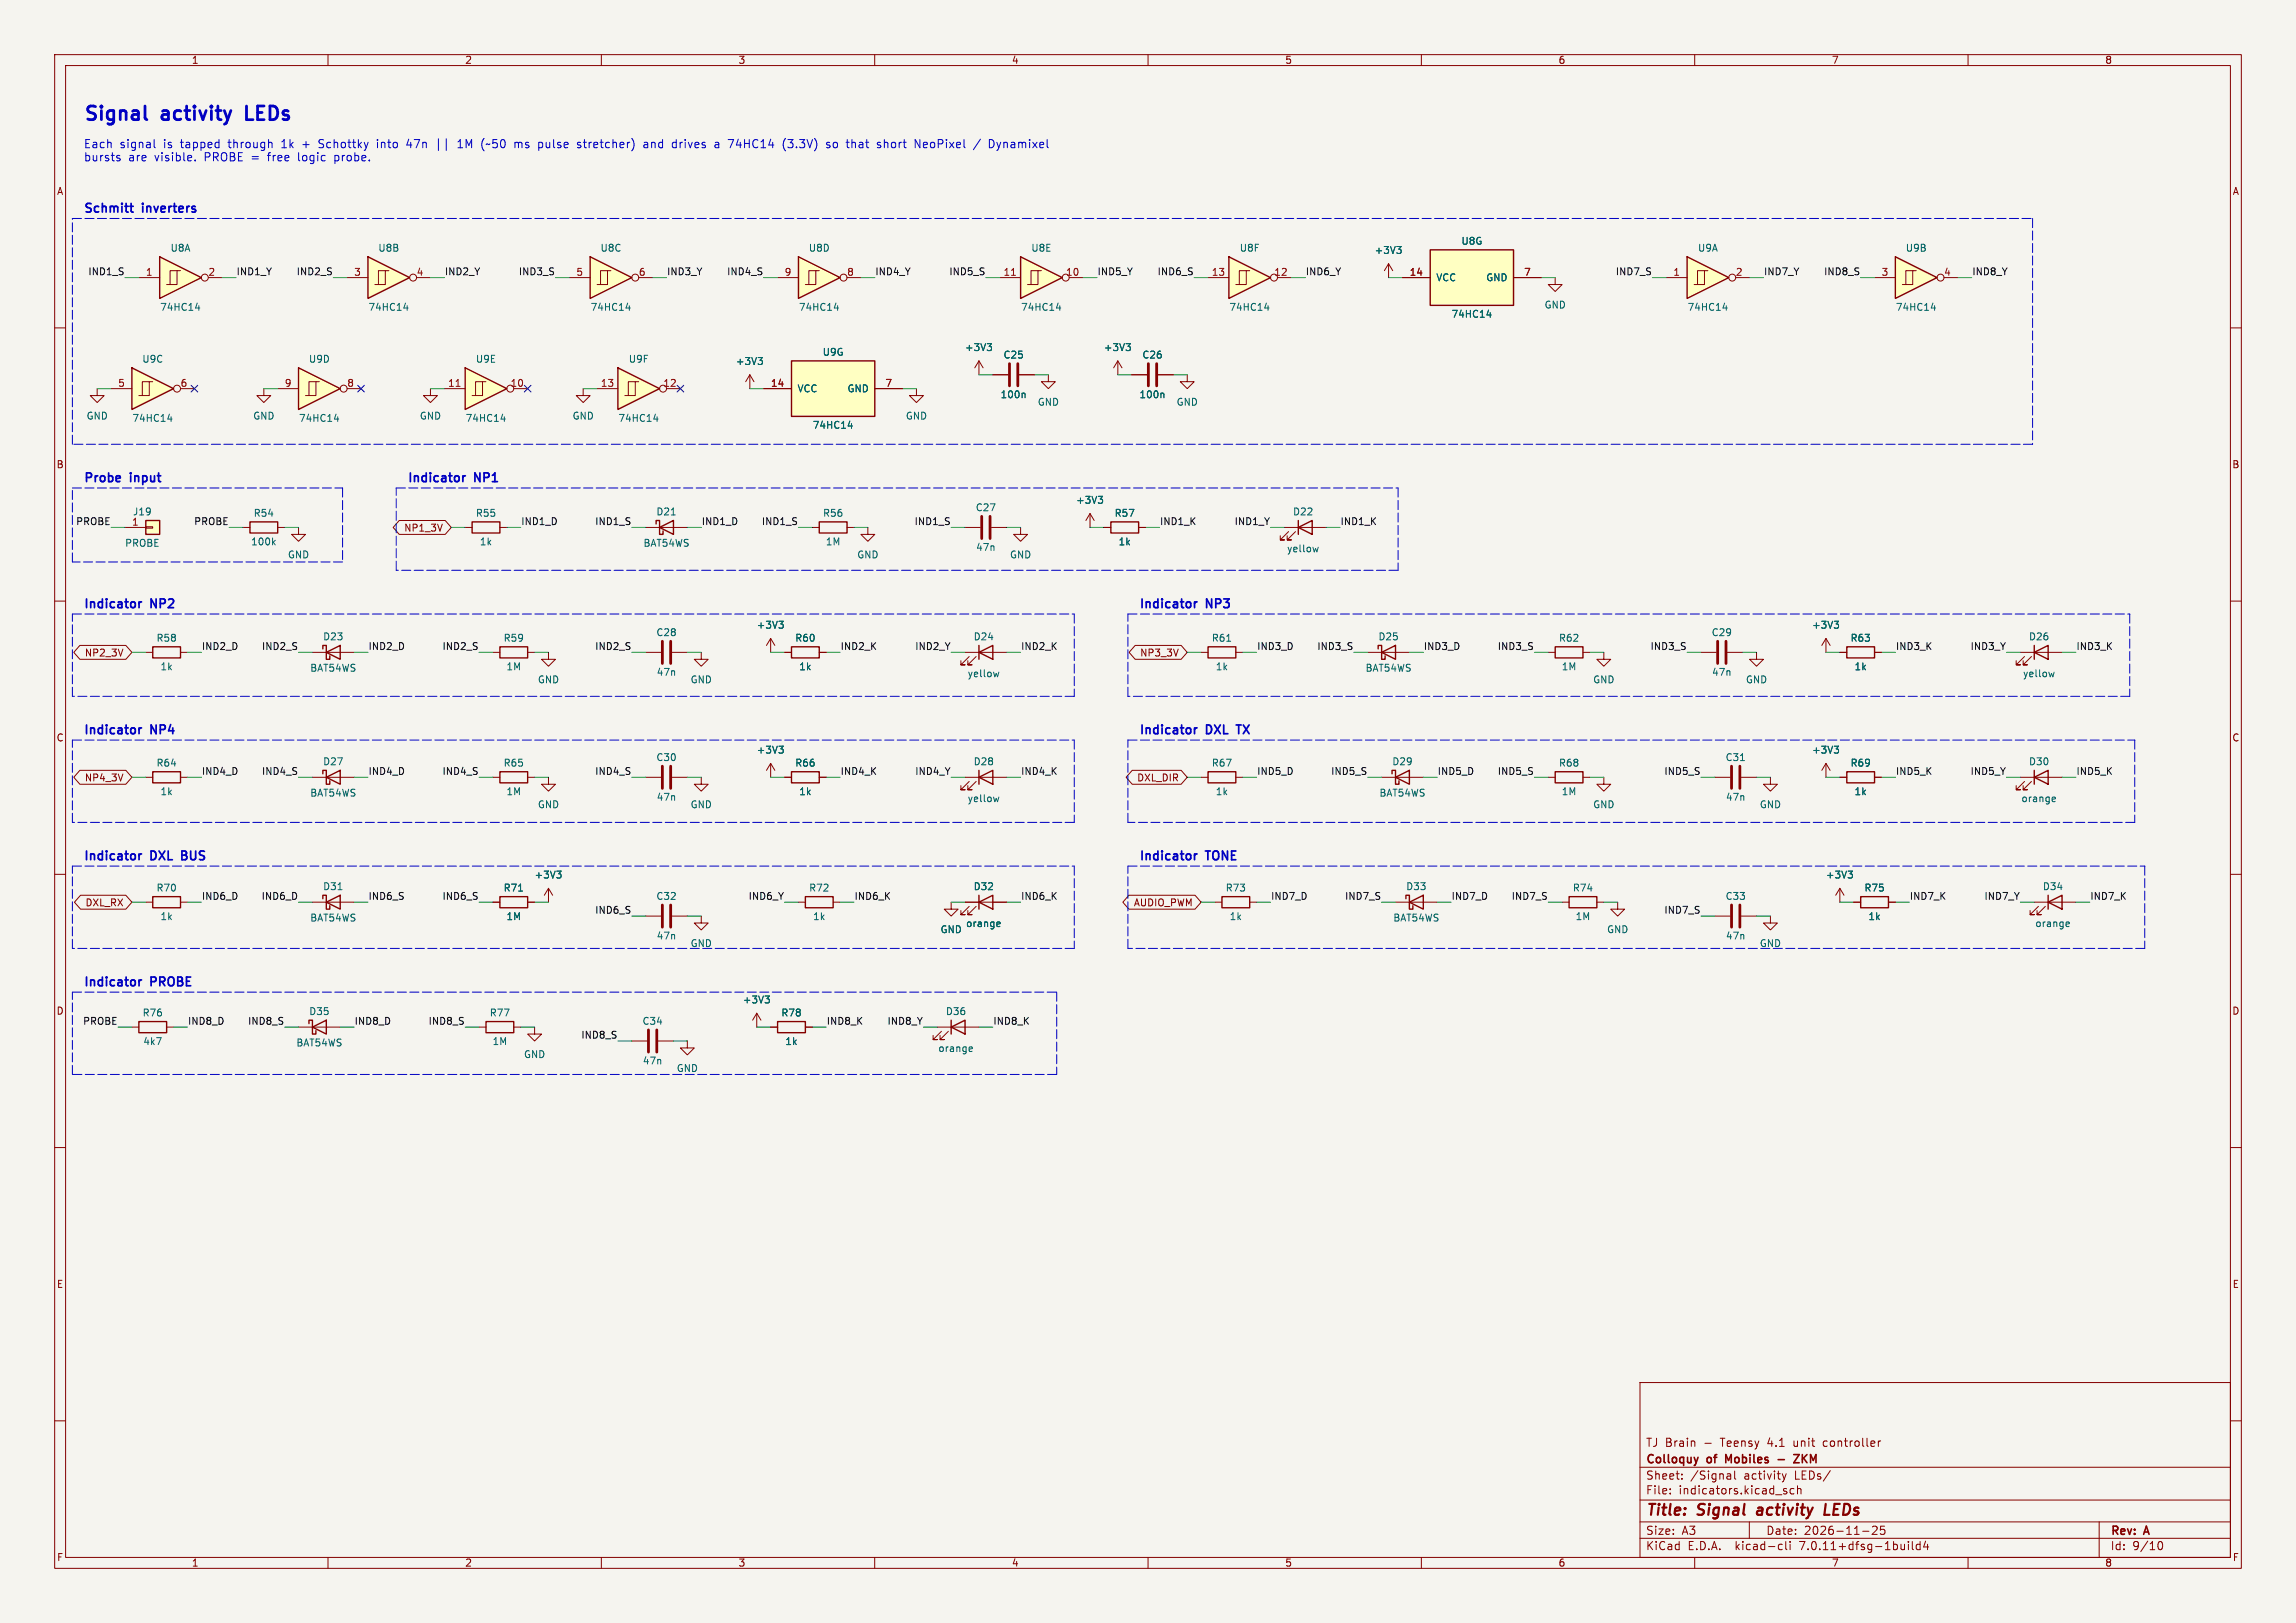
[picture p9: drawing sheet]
<svg xmlns="http://www.w3.org/2000/svg" width="420mm" height="297mm" viewBox="0 0 420 297" stroke-linecap="round" stroke-linejoin="round" font-family="sans-serif">
<defs><g id="words">
<g font-size="3.5" fill="#0000c2">
<text x="15.2" y="22.2">Signal</text>
<text x="29.8" y="22.2">activity</text>
<text x="46.2" y="22.2">LEDs</text>
</g>
<g font-size="2.8" fill="#840000">
<text x="301" y="277.9">Title:</text>
<text x="310.6" y="277.9">Signal</text>
<text x="322.3" y="277.9">activity</text>
<text x="335.4" y="277.9">LEDs</text>
</g>
<g font-size="2.2" fill="#0000c2">
<text x="15.2" y="39">Schmitt</text>
<text x="26.2" y="39">inverters</text>
<text x="15.2" y="88.4">Probe</text>
<text x="24" y="88.4">input</text>
<text x="74.5" y="88.4">Indicator</text>
<text x="86.9" y="88.4">NP1</text>
<text x="15.2" y="111.4">Indicator</text>
<text x="27.7" y="111.4">NP2</text>
<text x="208.3" y="111.4">Indicator</text>
<text x="220.8" y="111.4">NP3</text>
<text x="15.2" y="134.5">Indicator</text>
<text x="27.7" y="134.5">NP4</text>
<text x="208.3" y="134.5">Indicator</text>
<text x="220.8" y="134.5">DXL</text>
<text x="227" y="134.5">TX</text>
<text x="15.2" y="157.5">Indicator</text>
<text x="27.7" y="157.5">DXL</text>
<text x="34" y="157.5">BUS</text>
<text x="208.3" y="157.5">Indicator</text>
<text x="220.8" y="157.5">TONE</text>
<text x="15.2" y="180.6">Indicator</text>
<text x="27.7" y="180.6">PROBE</text>
</g>
<g font-size="2.1" fill="#0000c2">
<text x="15.2" y="29.6">bursts</text>
<text x="15.2" y="27.2">Each</text>
<text x="21.9" y="27.2">signal</text>
<text x="23.5" y="29.6">are</text>
<text x="28.3" y="29.6">visible.</text>
<text x="30" y="27.2">is</text>
<text x="33.2" y="27.2">tapped</text>
<text x="37.6" y="29.6">PROBE =</text>
<text x="42.1" y="27.2">through</text>
<text x="49.5" y="29.6">free</text>
<text x="52" y="27.2">1k</text>
<text x="55.1" y="29.6">logic</text>
<text x="55.9" y="27.2">+</text>
<text x="59.1" y="27.2">Schottky</text>
<text x="61.9" y="29.6">probe.</text>
<text x="69.9" y="27.2">into</text>
<text x="75.4" y="27.2">47n</text>
<text x="85.1" y="27.2">1M</text>
<text x="89.6" y="27.2">(~50</text>
<text x="95.8" y="27.2">ms</text>
<text x="100.3" y="27.2">pulse</text>
<text x="107.6" y="27.2">stretcher)</text>
<text x="119.9" y="27.2">and</text>
<text x="125.3" y="27.2">drives</text>
<text x="133.2" y="27.2">a</text>
<text x="135.9" y="27.2">74HC14</text>
<text x="146" y="27.2">(3.3V)</text>
<text x="154.1" y="27.2">so</text>
<text x="158" y="27.2">that</text>
<text x="163.7" y="27.2">short</text>
<text x="170.7" y="27.2">NeoPixel</text>
<text x="181.7" y="27.2">/</text>
<text x="184.6" y="27.2">Dynamixel</text>
</g>
<g font-size="2.1" fill="#840000">
<text x="301" y="268.2">Colloquy</text>
<text x="301" y="265">TJ Brain</text>
<text x="311.7" y="265">-</text>
<text x="312.4" y="268.2">of</text>
<text x="314.9" y="265">Teensy</text>
<text x="316.3" y="268.2">Mobiles</text>
<text x="323.6" y="265">4.1</text>
<text x="328.5" y="265">unit</text>
<text x="330.1" y="268.2">ZKM</text>
<text x="334.1" y="265">controller</text>
<text x="301" y="273.7">File:</text>
<text x="301" y="271">Sheet:</text>
<text x="307.1" y="273.7">indicators.kicad_sch</text>
<text x="309.2" y="271">/Signal</text>
<text x="319.1" y="271">activity</text>
<text x="328.5" y="271">LEDs/</text>
<text x="301" y="281.1">Size:</text>
<text x="307.6" y="281.1">A3</text>
<text x="323" y="281.1">Date:</text>
<text x="330" y="281.1">2026-11-25</text>
<text x="386" y="281.3">Rev:</text>
<text x="392.4" y="281.3">A</text>
<text x="301" y="283.9">KiCad</text>
<text x="308.7" y="283.9">E.D.A.</text>
<text x="317.6" y="283.9">kicad-cli</text>
<text x="329.5" y="283.9">7.0.11+dfsg-1build4</text>
<text x="386" y="283.9">Id:</text>
<text x="390.1" y="283.9">9/10</text>
</g>
<g font-size="1.8" fill="#840000">
<text x="35" y="11.9">1</text>
<text x="85" y="11.9">2</text>
<text x="135" y="11.9">3</text>
<text x="185" y="11.9">4</text>
<text x="235" y="11.9">5</text>
<text x="285" y="11.9">6</text>
<text x="335" y="11.9">7</text>
<text x="385" y="11.9">8</text>
<text x="10.3" y="35.9">A</text>
<text x="408.3" y="35.9">A</text>
<text x="10.3" y="85.9">B</text>
<text x="408.2" y="85.9">B</text>
<text x="73.8" y="97.5">NP1_3V</text>
<text x="15.4" y="120.3">NP2_3V</text>
<text x="208.5" y="120.3">NP3_3V</text>
<text x="10.3" y="135.9">C</text>
<text x="408.2" y="135.9">C</text>
<text x="15.4" y="143.2">NP4_3V</text>
<text x="207.9" y="143.2">DXL_DIR</text>
<text x="15.5" y="166.1">DXL_RX</text>
<text x="207.3" y="166.1">AUDIO_PWM</text>
<text x="10.3" y="185.9">D</text>
<text x="408.2" y="185.9">D</text>
<text x="10.3" y="235.9">E</text>
<text x="408.3" y="235.9">E</text>
<text x="10.3" y="285.9">F</text>
<text x="35" y="286.9">1</text>
<text x="85" y="286.9">2</text>
<text x="135" y="286.9">3</text>
<text x="185" y="286.9">4</text>
<text x="235" y="286.9">5</text>
<text x="285" y="286.9">6</text>
<text x="335" y="286.9">7</text>
<text x="385" y="286.9">8</text>
<text x="408.3" y="285.9">F</text>
</g>
<g font-size="1.8" fill="#006464">
<text x="31.1" y="46.3">U8A</text>
<text x="69.1" y="46.3">U8B</text>
<text x="109.8" y="46.3">U8C</text>
<text x="147.9" y="46.3">U8D</text>
<text x="188.6" y="46.3">U8E</text>
<text x="226.7" y="46.3">U8F</text>
<text x="251.4" y="46.7">+3V3</text>
<text x="267.2" y="45">U8G</text>
<text x="310.5" y="46.3">U9A</text>
<text x="348.5" y="46.3">U9B</text>
<text x="262.6" y="51.7">VCC</text>
<text x="271.8" y="51.7">GND</text>
<text x="29.2" y="57.1">74HC14</text>
<text x="67.3" y="57.1">74HC14</text>
<text x="107.9" y="57.1">74HC14</text>
<text x="146" y="57.1">74HC14</text>
<text x="186.7" y="57.1">74HC14</text>
<text x="224.8" y="57.1">74HC14</text>
<text x="265.4" y="58.3">74HC14</text>
<text x="282.4" y="56.7">GND</text>
<text x="308.6" y="57.1">74HC14</text>
<text x="346.7" y="57.1">74HC14</text>
<text x="150.4" y="65.3">U9G</text>
<text x="176.4" y="64.4">+3V3</text>
<text x="183.5" y="65.8">C25</text>
<text x="201.8" y="64.4">+3V3</text>
<text x="208.9" y="65.8">C26</text>
<text x="25.9" y="66.6">U9C</text>
<text x="56.4" y="66.6">U9D</text>
<text x="87" y="66.6">U9E</text>
<text x="114.9" y="66.6">U9F</text>
<text x="134.5" y="67">+3V3</text>
<text x="145.8" y="72">VCC</text>
<text x="154.9" y="72">GND</text>
<text x="15.7" y="77">GND</text>
<text x="24.1" y="77.4">74HC14</text>
<text x="46.2" y="77">GND</text>
<text x="54.6" y="77.4">74HC14</text>
<text x="76.7" y="77">GND</text>
<text x="85.1" y="77.4">74HC14</text>
<text x="104.6" y="77">GND</text>
<text x="113" y="77.4">74HC14</text>
<text x="165.6" y="77">GND</text>
<text x="182.9" y="73.1">100n</text>
<text x="189.7" y="74.4">GND</text>
<text x="208.3" y="73.1">100n</text>
<text x="215.1" y="74.4">GND</text>
<text x="148.6" y="78.7">74HC14</text>
<text x="24.2" y="94.5">J19</text>
<text x="46.3" y="94.8">R54</text>
<text x="87" y="94.8">R55</text>
<text x="120" y="94.5">D21</text>
<text x="150.5" y="94.8">R56</text>
<text x="178.4" y="93.8">C27</text>
<text x="196.7" y="92.4">+3V3</text>
<text x="203.8" y="94.8">R57</text>
<text x="236.4" y="94.5">D22</text>
<text x="22.8" y="100.3">PROBE</text>
<text x="45.8" y="100">100k</text>
<text x="87.7" y="100">1k</text>
<text x="117.6" y="100.3">BAT54WS</text>
<text x="151" y="100">1M</text>
<text x="178.5" y="101">47n</text>
<text x="204.5" y="100">1k</text>
<text x="235.3" y="101.3">yellow</text>
<text x="52.6" y="102.4">GND</text>
<text x="156.7" y="102.4">GND</text>
<text x="184.7" y="102.4">GND</text>
<text x="28.5" y="117.6">R58</text>
<text x="59" y="117.4">D23</text>
<text x="92" y="117.6">R59</text>
<text x="120" y="116.6">C28</text>
<text x="138.3" y="115.2">+3V3</text>
<text x="145.4" y="117.6">R60</text>
<text x="178" y="117.4">D24</text>
<text x="221.6" y="117.6">R61</text>
<text x="252.1" y="117.4">D25</text>
<text x="285.1" y="117.6">R62</text>
<text x="313" y="116.6">C29</text>
<text x="331.4" y="115.2">+3V3</text>
<text x="338.4" y="117.6">R63</text>
<text x="371.1" y="117.4">D26</text>
<text x="29.3" y="122.9">1k</text>
<text x="56.7" y="123.1">BAT54WS</text>
<text x="92.5" y="122.9">1M</text>
<text x="98.3" y="125.2">GND</text>
<text x="120" y="123.9">47n</text>
<text x="126.2" y="125.2">GND</text>
<text x="146.1" y="122.9">1k</text>
<text x="176.9" y="124.1">yellow</text>
<text x="222.3" y="122.9">1k</text>
<text x="249.7" y="123.1">BAT54WS</text>
<text x="285.6" y="122.9">1M</text>
<text x="291.3" y="125.2">GND</text>
<text x="313.1" y="123.9">47n</text>
<text x="319.3" y="125.2">GND</text>
<text x="339.1" y="122.9">1k</text>
<text x="370" y="124.1">yellow</text>
<text x="28.5" y="140.5">R64</text>
<text x="59" y="140.2">D27</text>
<text x="92" y="140.5">R65</text>
<text x="120" y="139.5">C30</text>
<text x="138.3" y="138.1">+3V3</text>
<text x="145.4" y="140.5">R66</text>
<text x="178" y="140.2">D28</text>
<text x="221.6" y="140.5">R67</text>
<text x="254.6" y="140.2">D29</text>
<text x="285.1" y="140.5">R68</text>
<text x="315.6" y="139.5">C31</text>
<text x="331.4" y="138.1">+3V3</text>
<text x="338.4" y="140.5">R69</text>
<text x="371.1" y="140.2">D30</text>
<text x="29.3" y="145.7">1k</text>
<text x="56.7" y="146">BAT54WS</text>
<text x="92.5" y="145.7">1M</text>
<text x="98.3" y="148.1">GND</text>
<text x="120" y="146.7">47n</text>
<text x="126.2" y="148.1">GND</text>
<text x="146.1" y="145.7">1k</text>
<text x="176.9" y="147">yellow</text>
<text x="222.3" y="145.7">1k</text>
<text x="252.2" y="146">BAT54WS</text>
<text x="285.6" y="145.7">1M</text>
<text x="291.3" y="148.1">GND</text>
<text x="315.6" y="146.7">47n</text>
<text x="321.8" y="148.1">GND</text>
<text x="339.1" y="145.7">1k</text>
<text x="369.7" y="147">orange</text>
<text x="97.7" y="161">+3V3</text>
<text x="333.9" y="161">+3V3</text>
<text x="28.5" y="163.3">R70</text>
<text x="59" y="163.1">D31</text>
<text x="92" y="163.3">R71</text>
<text x="120" y="164.9">C32</text>
<text x="147.9" y="163.3">R72</text>
<text x="178" y="163.1">D32</text>
<text x="224.1" y="163.3">R73</text>
<text x="257.1" y="163.1">D33</text>
<text x="287.6" y="163.3">R74</text>
<text x="315.6" y="164.9">C33</text>
<text x="341" y="163.3">R75</text>
<text x="373.6" y="163.1">D34</text>
<text x="29.3" y="168.6">1k</text>
<text x="56.7" y="168.8">BAT54WS</text>
<text x="92.5" y="168.6">1M</text>
<text x="120" y="172.1">47n</text>
<text x="126.2" y="173.5">GND</text>
<text x="148.6" y="168.6">1k</text>
<text x="172" y="171">GND</text>
<text x="176.6" y="169.8">orange</text>
<text x="224.8" y="168.6">1k</text>
<text x="254.8" y="168.8">BAT54WS</text>
<text x="288.1" y="168.6">1M</text>
<text x="293.9" y="171">GND</text>
<text x="315.6" y="172.1">47n</text>
<text x="321.8" y="173.5">GND</text>
<text x="341.7" y="168.6">1k</text>
<text x="372.2" y="169.8">orange</text>
<text x="56.5" y="186">D35</text>
<text x="135.8" y="183.8">+3V3</text>
<text x="172.9" y="186">D36</text>
<text x="26" y="186.2">R76</text>
<text x="26.1" y="191.4">4k7</text>
<text x="54.1" y="191.7">BAT54WS</text>
<text x="89.5" y="186.2">R77</text>
<text x="90" y="191.4">1M</text>
<text x="117.4" y="187.7">C34</text>
<text x="142.8" y="186.2">R78</text>
<text x="143.6" y="191.4">1k</text>
<text x="95.8" y="193.8">GND</text>
<text x="117.5" y="195">47n</text>
<text x="123.7" y="196.4">GND</text>
<text x="171.5" y="192.7">orange</text>
</g>
<g font-size="1.8" fill="#0f0f0f">
<text x="16.1" y="50.5">IND1_S</text>
<text x="43.2" y="50.5">IND1_Y</text>
<text x="54.2" y="50.5">IND2_S</text>
<text x="81.3" y="50.5">IND2_Y</text>
<text x="94.8" y="50.5">IND3_S</text>
<text x="121.9" y="50.5">IND3_Y</text>
<text x="132.9" y="50.5">IND4_S</text>
<text x="160" y="50.5">IND4_Y</text>
<text x="173.5" y="50.5">IND5_S</text>
<text x="200.7" y="50.5">IND5_Y</text>
<text x="211.6" y="50.5">IND6_S</text>
<text x="238.8" y="50.5">IND6_Y</text>
<text x="295.5" y="50.5">IND7_S</text>
<text x="322.6" y="50.5">IND7_Y</text>
<text x="333.6" y="50.5">IND8_S</text>
<text x="360.7" y="50.5">IND8_Y</text>
<text x="13.8" y="96.2">PROBE</text>
<text x="35.4" y="96.2">PROBE</text>
<text x="95.2" y="96.2">IND1_D</text>
<text x="108.8" y="96.2">IND1_S</text>
<text x="128.3" y="96.2">IND1_D</text>
<text x="139.3" y="96.2">IND1_S</text>
<text x="167.2" y="96.2">IND1_S</text>
<text x="212.1" y="96.2">IND1_K</text>
<text x="225.7" y="96.2">IND1_Y</text>
<text x="245.1" y="96.2">IND1_K</text>
<text x="36.8" y="119">IND2_D</text>
<text x="47.8" y="119">IND2_S</text>
<text x="67.3" y="119">IND2_D</text>
<text x="80.8" y="119">IND2_S</text>
<text x="108.8" y="119">IND2_S</text>
<text x="153.7" y="119">IND2_K</text>
<text x="167.3" y="119">IND2_Y</text>
<text x="186.7" y="119">IND2_K</text>
<text x="229.9" y="119">IND3_D</text>
<text x="240.9" y="119">IND3_S</text>
<text x="260.3" y="119">IND3_D</text>
<text x="273.9" y="119">IND3_S</text>
<text x="301.8" y="119">IND3_S</text>
<text x="346.7" y="119">IND3_K</text>
<text x="360.4" y="119">IND3_Y</text>
<text x="379.7" y="119">IND3_K</text>
<text x="36.8" y="141.9">IND4_D</text>
<text x="47.8" y="141.9">IND4_S</text>
<text x="67.3" y="141.9">IND4_D</text>
<text x="80.8" y="141.9">IND4_S</text>
<text x="108.8" y="141.9">IND4_S</text>
<text x="153.7" y="141.9">IND4_K</text>
<text x="167.3" y="141.9">IND4_Y</text>
<text x="186.7" y="141.9">IND4_K</text>
<text x="229.9" y="141.9">IND5_D</text>
<text x="243.4" y="141.9">IND5_S</text>
<text x="262.9" y="141.9">IND5_D</text>
<text x="273.9" y="141.9">IND5_S</text>
<text x="304.4" y="141.9">IND5_S</text>
<text x="346.7" y="141.9">IND5_K</text>
<text x="360.4" y="141.9">IND5_Y</text>
<text x="379.7" y="141.9">IND5_K</text>
<text x="36.8" y="164.8">IND6_D</text>
<text x="47.8" y="164.8">IND6_D</text>
<text x="67.3" y="164.8">IND6_S</text>
<text x="80.8" y="164.8">IND6_S</text>
<text x="108.8" y="167.3">IND6_S</text>
<text x="136.8" y="164.8">IND6_Y</text>
<text x="156.2" y="164.8">IND6_K</text>
<text x="186.7" y="164.8">IND6_K</text>
<text x="232.4" y="164.8">IND7_D</text>
<text x="245.9" y="164.8">IND7_S</text>
<text x="265.4" y="164.8">IND7_D</text>
<text x="276.4" y="164.8">IND7_S</text>
<text x="304.4" y="167.3">IND7_S</text>
<text x="349.2" y="164.8">IND7_K</text>
<text x="362.9" y="164.8">IND7_Y</text>
<text x="382.3" y="164.8">IND7_K</text>
<text x="15.1" y="187.6">PROBE</text>
<text x="34.3" y="187.6">IND8_D</text>
<text x="45.3" y="187.6">IND8_S</text>
<text x="64.8" y="187.6">IND8_D</text>
<text x="78.3" y="187.6">IND8_S</text>
<text x="106.2" y="190.2">IND8_S</text>
<text x="151.1" y="187.6">IND8_K</text>
<text x="162.2" y="187.6">IND8_Y</text>
<text x="181.6" y="187.6">IND8_K</text>
</g>
<g font-size="1.8" fill="#a90000">
<text x="26.6" y="50.5">1</text>
<text x="38" y="50.5">2</text>
<text x="64.7" y="50.5">3</text>
<text x="76.1" y="50.5">4</text>
<text x="105.3" y="50.5">5</text>
<text x="116.8" y="50.5">6</text>
<text x="143.4" y="50.5">9</text>
<text x="154.9" y="50.5">8</text>
<text x="183.5" y="50.5">11</text>
<text x="194.9" y="50.5">10</text>
<text x="221.6" y="50.5">13</text>
<text x="233" y="50.5">12</text>
<text x="257.8" y="50.5">14</text>
<text x="278.7" y="50.5">7</text>
<text x="306" y="50.5">1</text>
<text x="317.4" y="50.5">2</text>
<text x="344.1" y="50.5">3</text>
<text x="355.5" y="50.5">4</text>
<text x="21.5" y="70.9">5</text>
<text x="32.9" y="70.9">6</text>
<text x="52" y="70.9">9</text>
<text x="63.4" y="70.9">8</text>
<text x="81.9" y="70.9">11</text>
<text x="93.3" y="70.9">10</text>
<text x="109.8" y="70.9">13</text>
<text x="121.2" y="70.9">12</text>
<text x="140.9" y="70.9">14</text>
<text x="161.9" y="70.9">7</text>
<text x="24.1" y="96.3">1</text>
</g>
</g></defs>
<path d="M0 0h420v297h-420z" fill="#f5f4ef" stroke="#f5f4ef" stroke-width=".18"/>
<g fill="none" stroke="#840000" stroke-width=".18">
<path d="M10 10h400v277h-400zM12 12h396v273h-396zM60 10v2M110 10v2M160 10v2M210 10v2M260 10v2M310 10v2M360 10v2M10 60h2M408 60h2M17.8 71.1v1.3h1.2l-1.2 1.3-1.3-1.3h1.3"/>
<path d="M48.3 71.1v1.3h1.2l-1.2 1.3-1.3-1.3h1.3M10 110h2M408 110h2M10 160h2M408 160h2M174 165.1v1.3h1.3l-1.3 1.2-1.3-1.2h1.3M222.2 165.1h1.3M228.6 165.1h1.3M171.4 188h7.7M172.2 188.7l-1.5 1.5h.7h-.7v-.7M173.5 188.7l-1.5 1.5h.7h-.7v-.7M10 210h2"/>
<path d="M408 210h2M10 260h2M300 253h108v32h-108zM408 260h2M300 278.5h108M300 274.5h108M300 268.5h108M305.5 273.2v.2M305.5 272.5v.1M307.7 270.5v.2M307.7 269.8v.1M316.1 269.7l.4 .1 .1 .9"/>
<path d="M316.6 270.6l-.5 .1M316.6 270l-.5 .1M317.3 269.2v1.3l.2 .2M320 278.5v3M326 269.7l.4 1M326.4 270.7l-.2 .4M326.4 272.9l.4 .1 .1 .2-.2 .2h-.3M326.4 272.4l.4 .1M326.7 269.7l-.3 1M328.2 272.5l-.5-.1-.3 .3v.4l.2 .2h.6M328.8 272.5l.2-.1 .4 .1v.9M328.8 271.9v1.5"/>
<path d="M342.5 279.4l.6-.1 .2 .1 .1 .3-1 1.1h1M343.6 263.7v1M344 263.7l-.3 .1-.1 .2M344.7 279.3h-.7l-.1 .7 .3-.1h.5l.1 .2-.1 .5-.2 .2-.6-.2M384 278.5v6.5M60 285v2M110 285v2M160 285v2M210 285v2M260 285v2M300 281.5h108M310 285v2"/>
<path d="M325.6 282.6l.4 .1M326 283.5l-.4 .1M326.7 282.1v1.3l.2 .2M327.4 282.1v.1M327.4 282.6v1M340.7 280.2h1.2M349.1 282.1v.1M349.1 282.6v1M349.8 282.1v1.3l.2 .2M351.2 282.7l-.4-.1-.3 .3v.4l.2 .2h.5M351.2 282.1v1.5M352.2 282l-.3 1.1h.9"/>
<path d="M352.6 282.6v1M360 285v2M394.7 282.7l.2-.5 .2-.1a.8 .8 0 0 1 .5 .7 .8 .8 0 0 1-.5 .8l-.2-.2-.2-.4"/>
</g>
<path d="M321.5 276.5l-.1 .4 .2 .3M334 275.2l-.3 2h1" fill="none" stroke="#840000" stroke-width=".4"/>
<path d="M316.2 267.3l-.5-1.1v1.5M325.3 267.1h1.1M328.1 266.2h1l-1 1.5h1" fill="none" stroke="#840000" stroke-width=".3"/>
<path d="M223.5 164.1h5.1v2h-5.1zM174 188l2.5-1.3v2.5zM174 186.7v2.5" fill="none" stroke="#840000" stroke-width=".25"/>
<path d="M177.4 191.6h.4l.1 .3-.6 .1M177.8 192.4h-.4" fill="none" stroke="#006464" stroke-width=".18"/>
<path d="M67.3 47l7.6 3.8-7.6 3.8z" fill="#ffffc2"/>
<path d="M67.3 47l7.6 3.8-7.6 3.8z" fill="none" stroke="#840000" stroke-width=".25"/>
<g fill="none" stroke="#840000" stroke-width=".18">
<path d="M63.5 50.8h3.8M70.5 49.5h-1.3v2.6M71.1 49.5h-.6v2.6h-1.9M76.2 50.8h2.5M78.7 71.1v1.3h1.3l-1.3 1.3-1.2-1.3h1.2"/>
<circle cx="75.6" cy="50.8" r=".63"/>
</g>
<path d="M73.9 56.4h.8M74.5 55.9v.9" fill="none" stroke="#006464" stroke-width=".18"/>
<path d="M54.6 67.3l7.6 3.8-7.6 3.8z" fill="#ffffc2"/>
<path d="M54.6 67.3l7.6 3.8-7.6 3.8z" fill="none" stroke="#840000" stroke-width=".25"/>
<g fill="none" stroke="#840000" stroke-width=".18">
<path d="M50.8 71.1h3.8M57.8 69.9h-1.3v2.5M58.4 69.9h-.6v2.5h-1.9M63.5 71.1h2.5"/>
<circle cx="62.9" cy="71.1" r=".63"/>
</g>
<path d="M61.2 76.7h.8M61.8 76.3v.8" fill="none" stroke="#006464" stroke-width=".18"/>
<path d="M29.2 47l7.6 3.8-7.6 3.8z" fill="#ffffc2"/>
<path d="M29.2 47l7.6 3.8-7.6 3.8z" fill="none" stroke="#840000" stroke-width=".25"/>
<g fill="none" stroke="#840000" stroke-width=".18">
<path d="M25.4 50.8h3.8M32.4 49.5h-1.3v2.6M33 49.5h-.6v2.6h-1.9M38.1 50.8h2.5"/>
<circle cx="37.5" cy="50.8" r=".63"/>
</g>
<path d="M35.8 56.4h.8M36.4 55.9v.9" fill="none" stroke="#006464" stroke-width=".18"/>
<path d="M24.1 67.3l7.6 3.8-7.6 3.8z" fill="#ffffc2"/>
<path d="M24.1 67.3l7.6 3.8-7.6 3.8zM179.1 165.1l2.5-1.3v2.6zM179.1 163.8v2.6" fill="none" stroke="#840000" stroke-width=".25"/>
<g fill="none" stroke="#840000" stroke-width=".18">
<path d="M20.3 71.1h3.8M27.3 69.9h-1.3v2.5M27.9 69.9h-.6v2.5h-1.9M33 71.1h2.6M176.5 165.1h7.6M177.3 165.9l-1.5 1.5h.7h-.7v-.8M178.6 165.9l-1.6 1.5h.8h-.8v-.8"/>
<circle cx="32.4" cy="71.1" r=".63"/>
</g>
<path d="M30.7 76.7h.8M31.3 76.3v.8M182.5 168.7l.4 .1 .1 .2-.7 .1M182.9 169.5l-.4 .1" fill="none" stroke="#006464" stroke-width=".18"/>
<path d="M107.9 47l7.7 3.8-7.7 3.8z" fill="#ffffc2"/>
<path d="M107.9 47l7.7 3.8-7.7 3.8z" fill="none" stroke="#840000" stroke-width=".25"/>
<g fill="none" stroke="#840000" stroke-width=".18">
<path d="M104.1 50.8h3.8M111.1 49.5h-1.2v2.6M111.8 49.5h-.7v2.6h-1.9M116.8 50.8h2.6M137.2 68.6l-.8 1.3M137.2 68.6v2.5M137.2 68.6l.7 1.3"/>
<circle cx="116.2" cy="50.8" r=".63"/>
</g>
<path d="M114.5 56.4h.8M115.1 55.9v.9M138.7 65.4h.8l-.5 .5M139.2 65.9l.3 .3v.3l-.3 .2" fill="none" stroke="#006464" stroke-width=".18"/>
<path d="M146 47l7.7 3.8-7.7 3.8z" fill="#ffffc2"/>
<path d="M146 47l7.7 3.8-7.7 3.8zM144.8 66h15.2v10.2h-15.2z" fill="none" stroke="#840000" stroke-width=".25"/>
<g fill="none" stroke="#840000" stroke-width=".18">
<path d="M142.2 50.8h3.8M149.2 49.5h-1.2v2.6M149.9 49.5h-.7v2.6h-1.9M154.9 50.8h2.6M139.7 71.1h5.1M160 71.1h5.1"/>
<circle cx="154.3" cy="50.8" r=".63"/>
</g>
<path d="M152.6 56.4h.8M153.2 55.9v.9M155.2 78h.7M155.8 77.5v.9" fill="none" stroke="#006464" stroke-width=".18"/>
<path d="M144.8 66h15.2v10.2h-15.2z" fill="#ffffc2" stroke="#ffffc2" stroke-width=".18"/>
<path d="M85.1 67.3l7.6 3.8-7.6 3.8z" fill="#ffffc2"/>
<path d="M85.1 67.3l7.6 3.8-7.6 3.8z" fill="none" stroke="#840000" stroke-width=".25"/>
<g fill="none" stroke="#840000" stroke-width=".18">
<path d="M81.3 71.1h3.8M88.3 69.9h-1.3v2.5M88.9 69.9h-.6v2.5h-1.9M94 71.1h2.5"/>
<circle cx="93.3" cy="71.1" r=".63"/>
</g>
<path d="M83.4 70.7h.8" fill="none" stroke="#a90000" stroke-width=".18"/>
<path d="M91.7 76.7h.7M92.3 76.3v.8" fill="none" stroke="#006464" stroke-width=".18"/>
<path d="M113 67.3l7.6 3.8-7.6 3.8z" fill="#ffffc2"/>
<g fill="none" stroke="#840000" stroke-width=".25">
<path d="M261.6 45.7h15.3v10.2h-15.3zM113 67.3l7.6 3.8-7.6 3.8zM26.7 95.3h2.5v2.5h-2.5zM45.7 95.5h5.1v2h-5.1zM86.4 95.5h5v2h-5zM120 95.9v-.6h.6v2.5h.7v-.6M120.6 96.5l2.6-1.2v2.5zM237.5 96.5l2.5-1.2v2.5zM237.5 95.3v2.5M27.9 118.4h5.1v2h-5.1zM59.1 118.7v-.6h.6v2.6h.6v-.7M59.7 119.4l2.5-1.3v2.6z"/>
<path d="M91.4 118.4h5.1v2h-5.1zM179.1 119.4l2.5-1.3v2.6zM179.1 118.1v2.6M221 118.4h5.1v2h-5.1zM252.1 118.7v-.6h.6v2.6h.7v-.7M252.7 119.4l2.6-1.3v2.6zM27.9 141.2h5.1v2.1h-5.1zM91.4 141.2h5.1v2.1h-5.1zM221 141.2h5.1v2.1h-5.1zM254.6 141.6v-.6h.7v2.5h.6v-.6M255.3 142.2l2.5-1.2v2.5zM284.5 141.2h5.1v2.1h-5.1z"/>
<path d="M257.2 164.5v-.7h.6v2.6h.6v-.7M257.8 165.1l2.5-1.3v2.6zM287 164.1h5.1v2h-5.1zM340.4 164.1h5v2h-5zM374.6 165.1l2.6-1.3v2.6zM374.6 163.8v2.6"/>
</g>
<g fill="none" stroke="#840000" stroke-width=".18">
<path d="M254 48.3l-.8 1.2M254 48.3v2.5M254 48.3l.8 1.2M256.5 50.8h5.1M276.9 50.8h5M106.7 71.1v1.3h1.2l-1.2 1.3-1.3-1.3h1.3M109.2 71.1h3.8M116.2 69.9h-1.3v2.5M116.8 69.9h-.6v2.5h-1.9M121.9 71.1h2.6M179.1 66l-.8 1.3M179.1 66v2.6"/>
<path d="M179.1 66l.7 1.3M181.6 68.6h2.8M186.4 68.6h2.8M22.9 96.5h3.8M26.7 96.4h1.2v.2h-1.2zM44.4 96.5h1.3M50.8 96.5h1.3M54.6 96.5v1.3h1.3l-1.3 1.3-1.3-1.3h1.3M85.1 96.5h1.3M91.4 96.5h1.3M118.1 96.5h7.6M176.5 96.5h2.8"/>
<path d="M181.4 96.5h2.7M186.7 96.5v1.3h1.3l-1.3 1.3-1.3-1.3h1.3M234.9 96.5h7.7M235.7 97.3l-1.5 1.5h.7h-.7v-.8M237 97.3l-1.5 1.5h.7h-.7v-.8M26.7 119.4h1.2M33 119.4h1.3M57.1 119.4h7.7M90.2 119.4h1.2M96.5 119.4h1.3M100.3 119.4v1.3h1.3l-1.3 1.2-1.2-1.2h1.2M176.5 119.4h7.6"/>
<path d="M219.7 119.4h1.3M226.1 119.4h1.2M250.2 119.4h7.6M311.1 119.4h2.8M316 119.4h2.8M334 116.8l-.8 1.3M334 116.8v2.6M334 116.8l.8 1.3M177.3 120.1l-1.5 1.6h.7h-.7v-.8M178.6 120.1l-1.6 1.6h.8h-.8v-.8M26.7 142.2h1.2M33 142.2h1.3"/>
<path d="M90.2 142.2h1.2M96.5 142.2h1.3M219.7 142.2h1.3M226.1 142.2h1.2M252.7 142.2h7.6M283.2 142.2h1.3M289.6 142.2h1.2M255.3 165.1h7.6M285.7 165.1h1.3M292.1 165.1h1.3M295.9 165.1v1.3h1.3l-1.3 1.2-1.3-1.2h1.3M313.7 167.6h2.8"/>
<path d="M318.5 167.6h2.8M323.8 167.6v1.3h1.3l-1.3 1.3-1.2-1.3h1.2M339.1 165.1h1.3M345.4 165.1h1.3M372.1 165.1h7.6M372.9 165.9l-1.6 1.5h.8h-.8v-.8M374.1 165.9l-1.5 1.5h.8h-.8v-.8"/>
<circle cx="121.3" cy="71.1" r=".63"/>
</g>
<g fill="none" stroke="#006464" stroke-width=".18">
<path d="M255.5 45.1h.8l-.4 .5M256.1 45.6l.2 .2v.3l-.2 .3M272 57.6h.8M272.6 57.2v.9M119.6 76.7h.8M120.2 76.3v.8M180.6 62.9h.8l-.5 .5M181.1 63.4l.3 .2v.3l-.3 .3M187.3 71.9l.2 .2v.7M50 99.2l.3 .5M50.3 98.9l-.4 .5M122.8 94.2h.7"/>
<path d="M224.4 117.3h.7M241.1 100.1l-.2 .9-.3-.6M335.5 113.7h.8l-.4 .5M336.1 114.2l.2 .2v.3l-.2 .3M182.7 123l-.2 .8-.3-.6M378.1 168.7l.4 .1v.2l-.6 .1M378.5 169.5l-.4 .1"/>
</g>
<path d="M184.7 66.5v4.1M186.2 66.5v4.1M179.6 94.5v4.1M181.1 94.5v4.1M314.2 117.3v4.1M315.7 117.3v4.1M316.7 165.6v4.1M318.3 165.6v4.1" fill="none" stroke="#840000" stroke-width=".51"/>
<g fill="#ffffc2" stroke="#ffffc2" stroke-width=".18">
<path d="M26.7 95.3h2.5v2.5h-2.5z"/>
<path d="M261.6 45.7h15.3v10.2h-15.3z"/>
</g>
<path d="M186.7 47l7.6 3.8-7.6 3.8z" fill="#ffffc2"/>
<path d="M186.7 47l7.6 3.8-7.6 3.8z" fill="none" stroke="#840000" stroke-width=".25"/>
<g fill="none" stroke="#840000" stroke-width=".18">
<path d="M182.9 50.8h3.8M189.9 49.5h-1.3v2.6M190.5 49.5h-.6v2.6h-1.9M195.6 50.8h2.5"/>
<circle cx="194.9" cy="50.8" r=".63"/>
</g>
<path d="M185 50.4h.8" fill="none" stroke="#a90000" stroke-width=".18"/>
<path d="M193.3 56.4h.7M193.9 55.9v.9" fill="none" stroke="#006464" stroke-width=".18"/>
<path d="M346.7 47l7.6 3.8-7.6 3.8z" fill="#ffffc2"/>
<path d="M346.7 47l7.6 3.8-7.6 3.8z" fill="none" stroke="#840000" stroke-width=".25"/>
<g fill="none" stroke="#840000" stroke-width=".18">
<path d="M284.5 50.8v1.3h1.2l-1.2 1.2-1.3-1.2h1.3M342.9 50.8h3.8M349.9 49.5h-1.3v2.6M350.5 49.5h-.6v2.6h-1.9M355.6 50.8h2.5"/>
<circle cx="355" cy="50.8" r=".63"/>
</g>
<path d="M353.3 56.4h.8M353.9 55.9v.9" fill="none" stroke="#006464" stroke-width=".18"/>
<path d="M308.6 47l7.6 3.8-7.6 3.8z" fill="#ffffc2"/>
<path d="M308.6 47l7.6 3.8-7.6 3.8z" fill="none" stroke="#840000" stroke-width=".25"/>
<g fill="none" stroke="#840000" stroke-width=".18">
<path d="M304.8 50.8h3.8M311.8 49.5h-1.3v2.6M312.4 49.5h-.6v2.6h-1.9M317.5 50.8h2.5"/>
<circle cx="316.9" cy="50.8" r=".63"/>
</g>
<path d="M315.2 56.4h.8M315.8 55.9v.9" fill="none" stroke="#006464" stroke-width=".18"/>
<path d="M224.8 47l7.6 3.8-7.6 3.8z" fill="#ffffc2"/>
<g fill="none" stroke="#840000" stroke-width=".25">
<path d="M224.8 47l7.6 3.8-7.6 3.8zM149.9 95.5h5v2h-5zM203.2 95.5h5.1v2h-5.1zM144.8 118.4h5.1v2h-5.1zM284.5 118.4h5.1v2h-5.1zM337.8 118.4h5.1v2h-5.1zM372.1 119.4l2.5-1.3v2.6zM372.1 118.1v2.6M59.1 141.6v-.6h.6v2.5h.6v-.6M59.7 142.2l2.5-1.2v2.5zM144.8 141.2h5.1v2.1h-5.1zM179.1 142.2l2.5-1.2v2.5z"/>
<path d="M179.1 141v2.5M337.8 141.2h5.1v2.1h-5.1zM372.1 142.2l2.5-1.2v2.5zM372.1 141v2.5M27.9 164.1h5.1v2h-5.1zM59.1 164.5v-.7h.6v2.6h.6v-.7M59.7 165.1l2.5-1.3v2.6zM91.4 164.1h5.1v2h-5.1zM147.3 164.1h5.1v2h-5.1zM25.4 186.9h5.1v2.1h-5.1zM56.5 187.3v-.6h.6v2.5h.7v-.6M57.1 188l2.6-1.3v2.5z"/>
<path d="M88.9 186.9h5.1v2.1h-5.1zM142.2 186.9h5.1v2.1h-5.1z"/>
</g>
<g fill="none" stroke="#840000" stroke-width=".18">
<path d="M221 50.8h3.8M228 49.5h-1.3v2.6M228.6 49.5h-.6v2.6h-1.9M233.7 50.8h2.5M256.5 50.8h5.1M276.9 50.8h5M139.7 71.1h5.1M160 71.1h5.1M167.6 71.1v1.3h1.3l-1.3 1.3-1.2-1.3h1.2M181.6 68.6h2.8M186.4 68.6h2.8M191.8 68.6v1.3h1.2l-1.2 1.2-1.3-1.2h1.3"/>
<path d="M204.5 66l-.8 1.3M204.5 66v2.6M204.5 66l.7 1.3M207 68.6h2.8M211.8 68.6h2.8M217.2 68.6v1.3h1.2l-1.2 1.2-1.3-1.2h1.3M73 95.2h8.4l1.1 1.3-1.1 1.3h-8.4l-1.1-1.3zM148.6 96.5h1.3M154.9 96.5h1.3M158.7 96.5v1.3h1.3l-1.3 1.3-1.2-1.3h1.2M199.4 94l-.8 1.3M199.4 94v2.5"/>
<path d="M199.4 94l.8 1.3M201.9 96.5h1.3M208.3 96.5h1.2M14.6 118.1h8.4l1.1 1.3-1.1 1.3h-8.4l-1.1-1.3zM118.1 119.4h2.8M122.9 119.4h2.8M128.3 119.4v1.3h1.2l-1.2 1.2-1.3-1.2h1.3M141 116.8v2.6M141 116.8l-.8 1.3M141 116.8l.7 1.3M143.5 119.4h1.3M149.9 119.4h1.2"/>
<path d="M207.6 118.1h8.5l1.1 1.3-1.1 1.3h-8.5l-1.1-1.3zM283.2 119.4h1.3M289.6 119.4h1.2M293.4 119.4v1.3h1.2l-1.2 1.2-1.3-1.2h1.3M321.3 119.4v1.3h1.3l-1.3 1.2-1.3-1.2h1.3M336.5 119.4h1.3M342.9 119.4h1.3M369.6 119.4h7.6M141 139.7l-.8 1.3M141 139.7v2.5M141 139.7l.7 1.3M334 139.7l-.8 1.3"/>
<path d="M334 139.7v2.5M334 139.7l.8 1.3M370.3 120.1l-1.5 1.6h.8h-.8v-.8M371.6 120.1l-1.5 1.6h.7h-.7v-.8M14.6 141h8.4l1.1 1.2-1.1 1.3h-8.4l-1.1-1.3zM57.1 142.2h7.7M100.3 142.2v1.3h1.3l-1.3 1.3-1.2-1.3h1.2M118.1 142.2h2.8M122.9 142.2h2.8M128.3 142.2v1.3h1.2l-1.2 1.3-1.3-1.3h1.3M143.5 142.2h1.3M149.9 142.2h1.2"/>
<path d="M176.5 142.2h7.6M177.3 143l-1.5 1.5h.7h-.7v-.7M178.6 143l-1.6 1.5h.8h-.8v-.7M207.1 141h9l1.1 1.2-1.1 1.3h-9l-1.1-1.3zM293.4 142.2v1.3h1.2l-1.2 1.3-1.3-1.3h1.3M313.7 142.2h2.8M318.5 142.2h2.8M323.8 142.2v1.3h1.3l-1.3 1.3-1.2-1.3h1.2M336.5 142.2h1.3M342.9 142.2h1.3M369.6 142.2h7.6M370.3 143l-1.5 1.5h.8h-.8v-.7"/>
<path d="M371.6 143l-1.5 1.5h.7h-.7v-.7M14.7 163.8h8.3l1.1 1.3-1.1 1.3h-8.3l-1.1-1.3zM26.7 165.1h1.2M33 165.1h1.3M57.1 165.1h7.7M90.2 165.1h1.2M96.5 165.1h1.3M100.3 162.6l-.7 1.2M100.3 162.6v2.5M100.3 162.6l.8 1.2M118.1 167.6h2.8M122.9 167.6h2.8"/>
<path d="M128.3 167.6v1.3h1.2l-1.2 1.3-1.3-1.3h1.3M146 165.1h1.3M152.4 165.1h1.3M176.5 165.1h2.6M181.6 165.1h2.5M206.5 163.8h12.1l1.1 1.3-1.1 1.3h-12.1l-1.1-1.3zM336.5 162.6l-.7 1.2M336.5 162.6v2.5M336.5 162.6l.8 1.2M339.1 165.1h1.3M345.4 165.1h1.3M24.1 188h1.3"/>
<path d="M30.5 188h1.2M54.6 188h7.6M87.6 188h1.3M94 188h1.2M97.8 188v1.2h1.3l-1.3 1.3-1.3-1.3h1.3M115.6 190.5h2.8M120.4 190.5h2.8M125.7 190.5v1.3h1.3l-1.3 1.2-1.2-1.2h1.2M138.4 185.4l-.7 1.3M138.4 185.4v2.6M138.4 185.4l.8 1.3M141 188h1.2"/>
<path d="M147.3 188h1.3"/>
<circle cx="233" cy="50.8" r=".63"/>
</g>
<g fill="none" stroke="#006464" stroke-width=".18">
<path d="M231.4 56.4h.7M232 55.9v.9M255.5 45.1h.8l-.4 .5M256.1 45.6l.2 .2v.3l-.2 .3M272 57.6h.8M272.6 57.2v.9M138.7 65.4h.8l-.5 .5M139.2 65.9l.3 .3v.3l-.3 .2M155.2 78h.7M155.8 77.5v.9M180.6 62.9h.8l-.5 .5M181.1 63.4l.3 .2v.3l-.3 .3"/>
<path d="M187.3 71.9l.2 .2v.7M206 62.9h.8l-.5 .5M206.5 63.4l.3 .2v.3l-.3 .3M212.7 71.9l.2 .2v.7M200.9 90.8h.8l-.4 .5M201.4 91.3l.3 .3v.3l-.3 .2M142.5 113.7h.8l-.5 .5M143 114.2l.3 .2v.3l-.3 .3M335.5 113.7h.8l-.4 .5M336.1 114.2l.2 .2v.3l-.2 .3M142.5 136.5h.8l-.5 .5M143 137l.3 .3v.3l-.3 .2"/>
<path d="M318.4 139.2h.7M335.5 136.5h.8l-.4 .5M336.1 137l.2 .3v.3l-.2 .2M375.7 123l-.2 .8-.2-.6M101.8 159.4h.8l-.4 .5M102.4 159.9l.2 .2v.3l-.2 .3M182.7 145.9l-.2 .8-.3-.6M338.1 159.4h.7l-.4 .5M338.6 159.9l.2 .2v.3l-.2 .3M375.6 145.9h.3l.1 .3-.6 .1M375.9 146.6l-.3 .1M61.8 162.8h.8"/>
<path d="M94.9 163.1h.7M182.5 168.7l.4 .1 .1 .2-.7 .1M182.9 169.5l-.4 .1M139.9 182.3h.8l-.4 .5M140.5 182.8l.2 .2v.3l-.2 .2"/>
</g>
<path d="M210.1 66.5v4.1M211.6 66.5v4.1M121.2 117.3v4.1M122.7 117.3v4.1M121.2 140.2v4.1M122.7 140.2v4.1M316.7 140.2v4.1M318.3 140.2v4.1M121.2 165.6v4.1M122.7 165.6v4.1M118.6 188.5v4M120.1 188.5v4" fill="none" stroke="#840000" stroke-width=".51"/>
<g fill="none" stroke="#0000c2" stroke-width=".32">
<path d="M23.8 37.8h.6M24.1 38.7l.3 .1M84.7 87.1v1M85.1 87.1h-.3l-.1 .3M25.4 110.1v1.1M25.9 110.1l-.3 .1-.2 .2M218.5 110.1v1.1M219 110.1l-.3 .1-.2 .2M25.4 133.2v1.1M25.9 133.2l-.3 .1-.2 .2M218.5 133.2v1.1M219 133.2l-.3 .1-.2 .2"/>
<path d="M226.1 132.7h.9M25.4 156.3v1M25.9 156.3h-.3l-.2 .3M33.3 156.5h.5M33.8 155.7h-.5v1.6h.6M218.5 156.3v1M219 156.3h-.3l-.2 .3M25.4 179.3v1.1M25.9 179.3l-.3 .1-.2 .2"/>
</g>
<path d="M45.1 19.4v2.5h1.2M26.6 21.8l.3 .1" fill="none" stroke="#0000c2" stroke-width=".5"/>
<g fill="none" stroke="#0000c2" stroke-width=".18">
<path d="M21.6 28.9l.3 .1 .1 .2-.2 .2h-.3M21.6 28.4l.3 .1M28.2 25.5v1.3l.2 .2M35.7 29.3v.1M49.7 26.1l.1 .9M58.3 27h.3M58.5 25.6l-.2 .2 .2 .4M61.3 28.4v1.5M61.3 29.4h.1M61.4 28.4l-.1 .1M69.1 25.5v.2M69.1 26v1"/>
<path d="M74.8 25.5l-.4 1h.9M80.2 25.4v2.1M81.6 25.4v2.1M83.8 27h.8M83.8 26l.4-.5v1.5M89 26.4l-.1 .1M94.4 26l.4 .1v.2M94.8 26.3v.7M95.3 26l-.4 .1-.1 .2M99.2 26.2v.7M105.8 26.5l.4 .1 .1 .2-.2 .2h-.3M105.8 26l.4 .1"/>
<path d="M106.7 26h.6M106.9 25.5l.1 1.5M117.8 26.1h.6l.1 .9M118.5 26.4l-.5 .1a.29 .29 0 0 0-.2 .3 .29 .29 0 0 0 .2 .2h.5M119.2 26v1M119.3 26.1l-.1 .1M124.4 26v1M124.7 26l-.3 .3M135.1 25.5l-.4 1h.9M144.1 25.5h1l-.5 .6 .4 .2v.6l-.2 .1h-.5l-.2-.1M152.6 26.1l.3-.1 .3 .3v.5l-.3 .2h-.3l-.2-.2v-.5zM157.3 26l-.1 .1"/>
<path d="M157.3 26.5a.29 .29 0 0 0-.2 .3 .29 .29 0 0 0 .2 .2M162 26l.3 .1 .1 .2v.7M169 27h.6M169 26.1l.4-.1 .2 .4-.7 .1M183.6 26v1M184.1 26l-.5 .2"/>
</g>
<g fill="none" stroke="#0000c2" stroke-width=".18" stroke-dasharray="1.7 .6">
<path d="M13.2 40h358.6M371.8 40v41.3M13.2 81.3v-41.3M13.2 89.3h49.5M62.7 89.3v13.5M72.5 89.3h183.2M255.7 89.3v15.1M371.8 81.3h-358.6M13.2 102.8v-13.5M13.2 112.4h183.3M62.7 102.8h-49.5M72.5 104.4v-15.1"/>
<path d="M196.5 112.4v15M206.3 112.4h183.3M255.7 104.4h-183.2M389.6 112.4v15M13.2 135.4h183.3M13.2 127.4v-15M196.5 135.4v15.1M196.5 127.4h-183.3M206.3 127.4v-15M206.3 135.4h184.2M389.6 127.4h-183.3M390.5 135.4v15.1"/>
<path d="M13.2 150.5v-15.1M13.2 158.5h183.3M196.5 158.5v15.1M196.5 150.5h-183.3M206.3 150.5v-15.1M206.3 158.5h186M390.5 150.5h-184.2M392.3 158.5v15.1M13.2 173.6v-15.1M196.5 173.6h-183.3M206.3 173.6v-15.1M392.3 173.6h-186"/>
<path d="M13.2 196.6v-15M13.2 181.6h180.1M193.3 196.6h-180.1M193.3 181.6v15"/>
</g>
<g fill="none" stroke="#009600" stroke-width=".18">
<path d="M22.9 50.8h2.5M40.6 50.8h2.6M61 50.8h2.5M78.7 50.8h2.6M101.6 50.8h2.5M119.4 50.8h2.5M139.7 50.8h2.5M157.5 50.8h2.5M180.3 50.8h2.6M198.1 50.8h2.6M218.4 50.8h2.6M236.2 50.8h2.6"/>
<path d="M254 50.8h2.5M281.9 50.8h2.6M302.3 50.8h2.5M320 50.8h2.6M340.4 50.8h2.5M358.1 50.8h2.6M17.8 71.1h2.5M48.3 71.1h2.5M78.7 71.1h2.6M106.7 71.1h2.5M137.2 71.1h2.5M165.1 71.1h2.5"/>
<path d="M179.1 68.6h2.5M189.2 68.6h2.6M204.5 68.6h2.5M214.6 68.6h2.6M20.3 96.5h2.6M41.9 96.5h2.5M52.1 96.5h2.5M82.5 96.5h2.6M92.7 96.5h2.5M115.6 96.5h2.5M125.7 96.5h2.6M146 96.5h2.6"/>
<path d="M156.2 96.5h2.5M174 96.5h2.5M184.1 96.5h2.6M199.4 96.5h2.5M209.5 96.5h2.6M232.4 96.5h2.5M242.6 96.5h2.5M24.1 119.4h2.6M34.3 119.4h2.5M54.6 119.4h2.5M64.8 119.4h2.5M87.6 119.4h2.6"/>
<path d="M97.8 119.4h2.5M115.6 119.4h2.5M125.7 119.4h2.6M141 119.4h2.5M151.1 119.4h2.6M174 119.4h2.5M184.1 119.4h2.6M217.2 119.4h2.5M227.3 119.4h2.6M247.6 119.4h2.6M257.8 119.4h2.5M280.7 119.4h2.5"/>
<path d="M290.8 119.4h2.6M308.6 119.4h2.5M318.8 119.4h2.5M334 119.4h2.5M344.2 119.4h2.5M367 119.4h2.6M377.2 119.4h2.5M24.1 142.2h2.6M34.3 142.2h2.5M54.6 142.2h2.5M64.8 142.2h2.5M87.6 142.2h2.6"/>
<path d="M97.8 142.2h2.5M115.6 142.2h2.5M125.7 142.2h2.6M141 142.2h2.5M151.1 142.2h2.6M174 142.2h2.5M184.1 142.2h2.6M217.2 142.2h2.5M227.3 142.2h2.6M250.2 142.2h2.5M260.3 142.2h2.6M280.7 142.2h2.5"/>
<path d="M290.8 142.2h2.6M311.1 142.2h2.6M321.3 142.2h2.5M334 142.2h2.5M344.2 142.2h2.5M367 142.2h2.6M377.2 142.2h2.5M24.1 165.1h2.6M34.3 165.1h2.5M54.6 165.1h2.5M64.8 165.1h2.5M87.6 165.1h2.6"/>
<path d="M97.8 165.1h2.5M115.6 167.6h2.5M125.7 167.6h2.6M143.5 165.1h2.5M153.7 165.1h2.5M174 165.1h2.5M184.1 165.1h2.6M219.7 165.1h2.5M229.9 165.1h2.5M252.7 165.1h2.6M262.9 165.1h2.5M283.2 165.1h2.5"/>
<path d="M293.4 165.1h2.5M311.1 167.6h2.6M321.3 167.6h2.5M336.5 165.1h2.6M346.7 165.1h2.5M369.6 165.1h2.5M379.7 165.1h2.6M21.6 188h2.5M31.7 188h2.6M52.1 188h2.5M62.2 188h2.6M85.1 188h2.5"/>
<path d="M95.2 188h2.6M113 190.5h2.6M123.2 190.5h2.5M138.4 188h2.6M148.6 188h2.5M168.9 188h2.5M179.1 188h2.5"/>
</g>
<path d="M35 70.5l1.2 1.2M36.2 70.5l-1.2 1.2M65.4 70.5l1.2 1.2M66.6 70.5l-1.2 1.2M95.9 70.5l1.2 1.2M97.1 70.5l-1.2 1.2M123.9 70.5l1.2 1.2M125.1 70.5l-1.2 1.2" fill="none" stroke="#000084" stroke-width=".18"/>
<use href="#words"/>
</svg>
